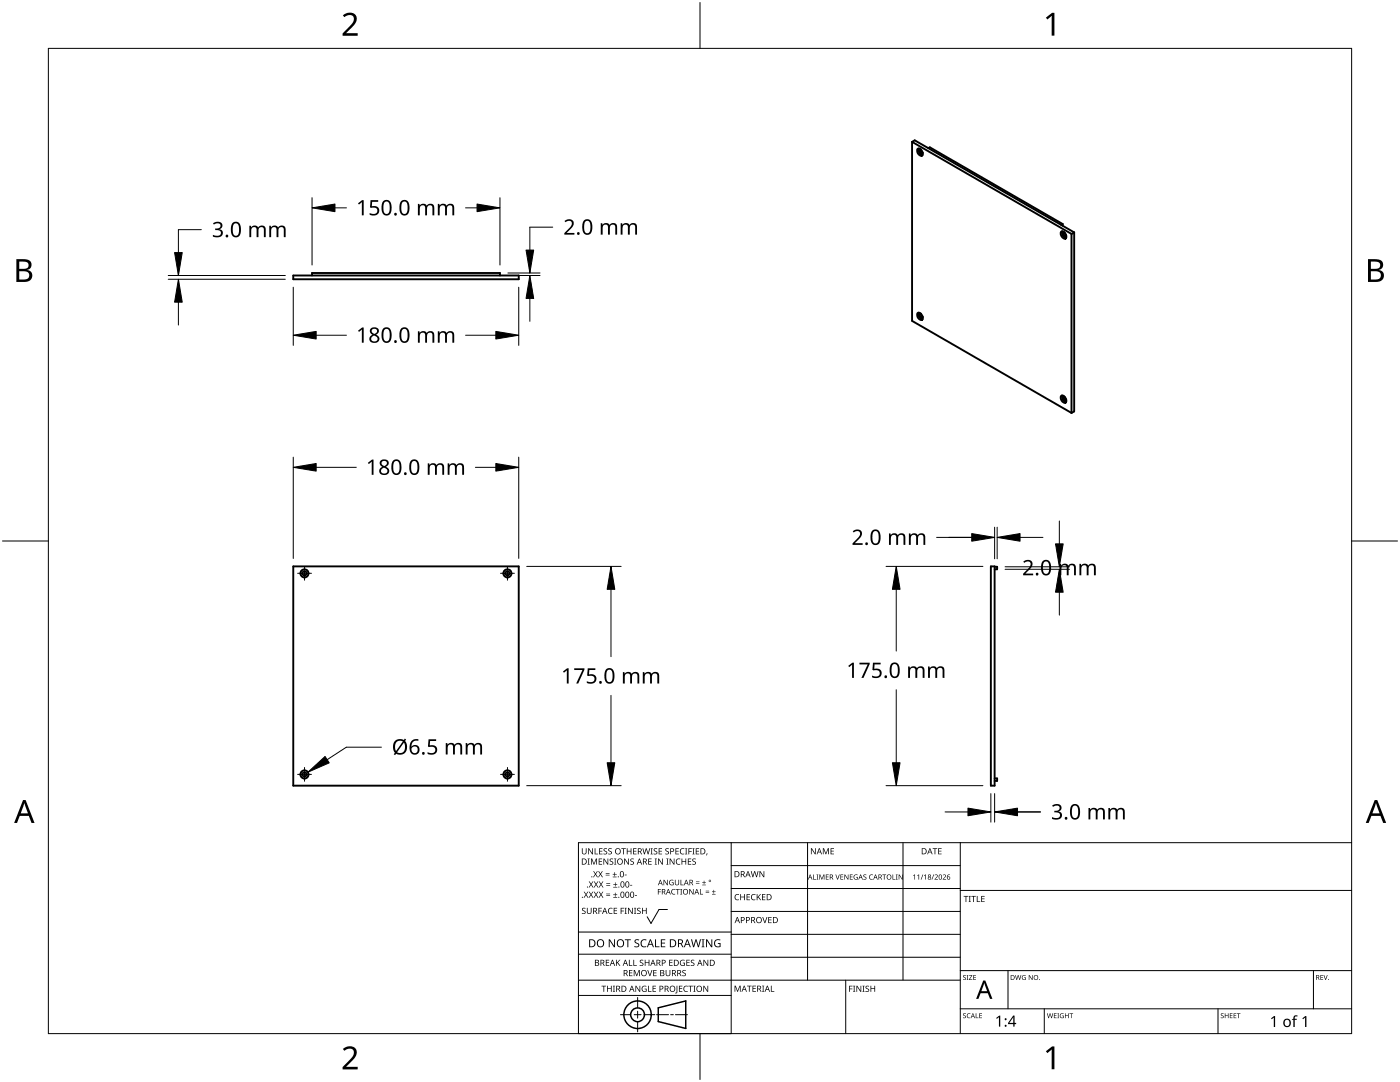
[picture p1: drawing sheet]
<svg xmlns="http://www.w3.org/2000/svg" width="279mm" height="216mm" viewBox="0 0 279 216" stroke-linecap="round" stroke-linejoin="round" font-family="sans-serif">
<g fill="none" stroke="#000" stroke-width=".38">
<path d="M182 28.3l.6-.3 31.8 18.4M182 28.3v35.7l31.8 18.4M182 28.3l31.8 18.4M183.2 29.7a.93 .93 0 0 1 .8 1.4 .93 .93 0 0 1-.8-1.4zM183.3 29.6a1.04 1.04 0 0 0 .8 1.3M183.8 29.8h-.1a.42 .42 0 0 0-.1 .5 .42 .42 0 0 0 .5 .2M183.8 29.9l.3 .5M185.3 29.6l.3-.2 26.5 15.3M58.5 55h45v.7h-45zM62.3 55v-.5h37.5v.5M211.8 46.2a.95 .95 0 0 1 .8 1.4 .98 .98 0 0 1-.8-1.4zM212 46.1l-.1 .3a1.12 1.12 0 0 0 .9 1.1"/>
<path d="M212.1 44.7l-.3 .2M212.1 44.7v.3M212.4 46.4a.4 .4 0 0 0-.1 .5 .4 .4 0 0 0 .5 .1M212.5 46.4l.3 .5M213.8 46.7v35.7M214.4 46.4l-.6 .3M214.4 46.4v35.7l-.6 .3M183.2 62.4a.93 .93 0 0 1 .8 1.4 .93 .93 0 0 1-.8-1.4zM183.3 62.4a1.04 1.04 0 0 0 .8 1.3M183.8 62.6h-.1a.42 .42 0 0 0-.1 .5 .42 .42 0 0 0 .5 .2v-.1M183.8 62.7l.3 .5M211.8 79a.93 .93 0 0 1 .8 1.3 .93 .93 0 0 1-.8-1.3z"/>
<path d="M212 78.9l-.1 .2a1.12 1.12 0 0 0 .9 1.2M212.4 79.1a.4 .4 0 0 0-.1 .5 .4 .4 0 0 0 .5 .2M212.5 79.2l.3 .5M58.5 113h45v43.8h-45zM197.7 113h.8v43.8h-.8zM198.5 113.1h.5v.5h-.5M198.5 155.3h.5v.5h-.5"/>
<circle cx="60.7" cy="114.4" r=".8"/>
<circle cx="60.8" cy="114.4" r=".43"/>
<circle cx="101.3" cy="114.4" r=".81"/>
<circle cx="101.3" cy="114.4" r=".43"/>
<circle cx="60.7" cy="154.5" r=".8"/>
<circle cx="60.8" cy="154.5" r=".43"/>
<circle cx="101.3" cy="154.5" r=".81"/>
<circle cx="101.3" cy="154.5" r=".43"/>
</g>
<path d="M9.7 9.7h260v196.5h-260z" fill="none" stroke="#000" stroke-width=".2"/>
<path d="M139.7 .5v9.2M.5 108h9.2M269.7 108h9.2M139.7 206.2v9.2" fill="none" stroke="#000" stroke-width=".2"/>
<g fill="#000">
<path d="M68.4 3.1a1.64 1.64 0 0 1 2.8 .4 2.52 2.52 0 0 1-1.2 2.2l-.9 .9h2.3v.5h-3v-.4l1.2-1.2a1.95 1.95 0 0 0 .9-2.2 1.23 1.23 0 0 0-1.8 .1zM208.7 3.5l1.3-.9h.4v4.5h-.5v-4l-.9 .8zM68.4 209.3a1.64 1.64 0 0 1 2.8 .4 2.52 2.52 0 0 1-1.2 2.2l-.9 1h2.3v.5h-3v-.5l1.2-1.2a1.95 1.95 0 0 0 .9-2.1 1.23 1.23 0 0 0-1.8 .1zM208.7 209.8l1.3-1h.4v4.6h-.5v-4l-.9 .7z"/>
<path d="M3.3 51.7h1.3a1.28 1.28 0 0 1 1.7 1.3 1.04 1.04 0 0 1-.9 .9 1.23 1.23 0 0 1 1 1.5 1.23 1.23 0 0 1-1.5 .9h-1.6zM3.8 54.1v1.7h1a.86 .86 0 0 0 1-.9 .86 .86 0 0 0-1.1-.8zM3.8 52.2v1.4h.9a.78 .78 0 0 0 1-.7 .78 .78 0 0 0-1.1-.7z"/>
<path d="M273 51.7h1.3a1.28 1.28 0 0 1 1.7 1.3 1.04 1.04 0 0 1-.8 .9 1.23 1.23 0 0 1 1 1.5 1.23 1.23 0 0 1-1.6 .9h-1.6zM273.6 54.1v1.7h.9a.86 .86 0 0 0 1.1-.9 .86 .86 0 0 0-1.1-.8zM273.6 52.2v1.4h.8a.78 .78 0 0 0 1-.7 .78 .78 0 0 0-1.1-.7z"/>
<path d="M4.6 159.6h.5l1.8 4.6h-.6l-.6-1.4h-1.8l-.5 1.4h-.6zM4.8 160.2l-.7 2.1h1.5z"/>
<path d="M274.3 159.6h.6l1.7 4.6h-.6l-.5-1.4h-1.8l-.6 1.4h-.5zM274.6 160.2l-.7 2.1h1.4z"/>
</g>
<g fill="none" stroke="#000" stroke-width=".2">
<path d="M145.9 168.1v38.1h-30.5v-38.1h154.3M145.9 172.7h45.7M145.9 177.3h45.7M161.2 168.1v27.5M180.2 168.1v27.5M191.6 168.1v38.1M191.6 177.7h78.1M115.4 198.6h30.5M115.4 195.6h76.2M115.4 190.4h30.5M115.4 186h30.5M127.3 199v2.1"/>
<path d="M133.2 181.5h-1.7l-1.6 2.8-.7-1.4M145.9 181.9h45.7M145.9 186.4h45.7M145.9 191h45.7M168.8 195.6v10.6M191.6 193.7h78.1M201.2 193.7v7.6M262.1 193.7v7.6M123.8 202.5h2.1M126.6 202.5h1.3M127.3 201.8v1.4M127.3 203.8v2.1"/>
<path d="M128.6 202.5h2.1M131 202.5h2.4M133.8 202.5h.6M134.8 202.5h2.4M191.6 201.3h78.1M208.4 201.3v4.9M243.1 201.3v4.9"/>
</g>
<g fill="#000">
<path d="M116.1 169.3h.2v.8a.32 .32 0 0 0 .3 .3 .32 .32 0 0 0 .3-.3v-.8h.2v.8a.47 .47 0 0 1-.5 .4 .47 .47 0 0 1-.5-.5zM116.5 177.9h.2l.3 .5 .3-.5h.1l-.4 .6 .4 .6h-.1l-.3-.5-.4 .5h-.1l.4-.6zM117.3 171.3h.4l-.1 .1v1l.1 .1h-.4l.1-.1v-1zM117.4 169.3h.2l.6 1v-1h.1v1.2h-.1l-.7-1v1h-.1zM117.5 177.9h.2l.3 .5 .3-.5h.1l-.4 .6 .4 .6h-.1l-.4-.5-.3 .5h-.1l.4-.6zM117.5 175.9h.2l.3 .5 .3-.5h.1l-.4 .6 .5 .6h-.2l-.3-.5-.4 .5h-.1l.4-.6zM117.9 171.3h.3l.3 1 .4-1h.3v1.2h-.2v-1l-.4 1h-.1l-.4-1v1h-.2zM118.7 169.3h.1v1h.6v.2h-.7zM118.4 173.8h.1l.3 .5 .3-.5h.2l-.4 .6 .4 .7h-.1l-.4-.6-.3 .6h-.1l.4-.7zM118.5 177.9h.2l.2 .5 .3-.5h.2l-.4 .6 .4 .6h-.1l-.4-.5-.3 .5h-.1l.4-.6zM118.5 175.9h.2l.3 .5 .3-.5h.1l-.4 .6 .4 .6h-.1l-.3-.5-.4 .5h-.1l.4-.6zM119.5 171.3h.7v.1h-.6v.4h.5v.2h-.5v.4h.6v.1h-.7z"/>
<path d="M119.6 169.3h.6v.1h-.5v.4h.5v.1h-.5v.4h.5v.2h-.6zM119.4 173.8h.1l.3 .5 .3-.5h.2l-.4 .6 .4 .7h-.1l-.4-.6-.3 .6h-.2l.5-.7zM119.5 177.9h.1l.3 .5 .3-.5h.2l-.4 .6 .4 .6h-.1l-.4-.5-.3 .5h-.1l.4-.6zM119.5 175.9h.2l.3 .5 .3-.5h.1l-.4 .6 .4 .6h-.1l-.4-.5-.3 .5h-.1l.4-.6zM120.9 174.6h.8v.1h-.8zM120.9 174.2h.8v.1h-.8zM121 178.7h.8v.1h-.8zM121 178.3h.8v.1h-.8zM121 176.6h.8v.1h-.8zM121 176.3h.8v.1h-.8zM120.5 169.4l.4-.1h.3l-.1 .1a.25 .25 0 0 0-.4-.1 .25 .25 0 0 0 0 .4l.4 .3 .1 .2-.3 .3-.5-.1v-.1h.2a.27 .27 0 0 0 .4-.1 .27 .27 0 0 0-.3-.3l-.2-.2zM120.4 171.3h.2l.7 1-.1-1h.2v1.2h-.2l-.6-1v1h-.2z"/>
<path d="M121.4 169.4l.5-.1h.2v.1a.25 .25 0 0 0-.4-.1 .25 .25 0 0 0 0 .4l.4 .3v.2l-.2 .3-.5-.1v-.1h.1a.27 .27 0 0 0 .5-.1 .27 .27 0 0 0-.4-.3l-.2-.2zM122.3 174.9h.8v.2h-.8zM122.4 179h.8v.1h-.8zM122.4 177h.8v.1h-.8zM121.7 171.4l.4-.1 .3 .1-.1 .1a.25 .25 0 0 0-.4-.1 .25 .25 0 0 0 0 .4 .42 .42 0 0 1 .5 .5 .42 .42 0 0 1-.7 .2l-.1-.2 .2 .1a.27 .27 0 0 0 .5-.2 .27 .27 0 0 0-.4-.3l-.2-.2zM122.6 174h.1v.4h.4v.1h-.4v.4h-.1v-.4h-.3v-.1h.3zM122.7 178.1h.1v.4h.4v.1h-.4v.3h-.1v-.3h-.3v-.1h.3zM122.7 176.1h.2v.3h.3v.2h-.3v.3h-.2v-.3h-.3v-.2h.3zM122.6 171.3h.4l-.1 .1v1l.1 .1h-.4l.1-.1v-1zM124 169.3h.9v.1h-.4v1.1h-.1v-1.1h-.4zM124.7 174.5h.4v.2h-.4zM124.6 171.3h.1l.7 1v-1h.1v1.2h-.2l-.6-1v1h-.1z"/>
<path d="M125.7 176.6h.5v.1h-.5zM125.1 169.3h.1v.5h.7v-.5h.1v1.2h-.1v-.6h-.7v.6h-.1zM125.8 171.4l.5-.1 .2 .1v.1a.25 .25 0 0 0-.4-.1 .25 .25 0 0 0 0 .4 .42 .42 0 0 1 .4 .5 .42 .42 0 0 1-.7 .2v-.2l.1 .1a.27 .27 0 0 0 .5-.2 .27 .27 0 0 0-.4-.3l-.2-.2zM126.7 178.6h.4v.2h-.4zM126.4 169.3h.6v.1h-.5v.4h.5v.1h-.5v.4h.5v.2h-.6zM128.2 169.3h.2l.2 1 .3-1h.2l.2 1 .3-1h.1l-.3 1.2h-.1l-.3-1.1-.3 1.1h-.2zM129.4 171.3h.7v.1h-.6v.4h.5v.2h-.5v.4h.6v.1h-.7zM129.8 169.3h.5l-.2 .1v1l.2 .1h-.5l.2-.1v-1zM130.7 171.3h.4l-.1 .1v1l.1 .1h-.4l.1-.1v-1zM130.5 169.4l.4-.1h.3l-.1 .1a.25 .25 0 0 0-.4-.1 .25 .25 0 0 0 0 .4l.4 .3 .1 .2-.2 .3-.6-.1v-.1h.2a.27 .27 0 0 0 .4-.1 .27 .27 0 0 0-.3-.3l-.2-.2zM131.3 177.4h.6v.1h-.5v.4h.5v.1h-.5v.5h-.1zM131.4 169.3h.7v.1h-.5v.4h.5v.1h-.5v.4h.5v.2h-.7z"/>
<path d="M131.3 171.3h.2l.7 1v-1h.1v1.2h-.2l-.6-1v1h-.2zM132.4 175.6h.2l.6 .9v-.9h.1v1h-.2l-.6-.9v.9h-.1zM133 171.3h.4l-.1 .1v1l.1 .1h-.4l.1-.1v-1zM132.8 169.4l.4-.1h.3l-.1 .1a.25 .25 0 0 0-.3-.1 .25 .25 0 0 0 0 .4l.4 .3v.2l-.2 .3-.5-.1v-.1h.1a.27 .27 0 0 0 .5-.1 .27 .27 0 0 0-.4-.3l-.2-.2zM133.7 175.7l.5-.2 .2 .1v.1a.45 .45 0 0 0-.7 .4 .45 .45 0 0 0 .6 .4v-.3h-.2v-.1h.3v.5a.6 .6 0 0 1-.8-.1 .6 .6 0 0 1 .1-.8zM134.1 177.5l.4-.1h.3l-.1 .2a.44 .44 0 0 0-.6 .4 .44 .44 0 0 0 .6 .3 .52 .52 0 0 1-.7 0 .52 .52 0 0 1 .1-.8zM133.6 171.3h.2l.7 1v-1h.1v1.2h-.2l-.6-1v1h-.2zM134.9 177.4h.8v.1h-.4v1h-.1v-1h-.3zM135 171.5l.5-.2 .3 .1-.1 .1a.49 .49 0 0 0-.7 .4 .49 .49 0 0 0 .7 .5 .52 .52 0 0 1-.6 0 .52 .52 0 0 1-.2-.6zM134.8 169.3h.7v.1h-.6v.4h.5v.1h-.5v.4h.6v.2h-.7zM134.7 175.6h.1v.7a.28 .28 0 0 0 .3 .2 .28 .28 0 0 0 .3-.2v-.7h.1v.7a.42 .42 0 0 1-.4 .4 .42 .42 0 0 1-.4-.4zM135.8 175.6h.2v.9h.4v.1h-.6z"/>
<path d="M135.8 177.4h.3l-.1 .1v.9l.1 .1h-.3l.1-.1v-.9zM135.8 169.4l.4-.1h.4l-.1 .1h-.2a.49 .49 0 0 0-.4 .6 .49 .49 0 0 0 .7 .3 .52 .52 0 0 1-.7 .1 .52 .52 0 0 1-.2-.6zM136 171.3h.2v.5h.6v-.5h.1v1.2h-.1v-.5h-.6v.5h-.2zM136.7 169.3h.5l-.2 .1v1l.2 .1h-.5l.2-.1v-1zM137.4 169.3h.7v.1h-.6v.4h.5v.2h-.5v.5h-.1zM137.3 171.3h.7v.1h-.6v.4h.5v.2h-.5v.4h.6v.1h-.7zM137.6 177.4h.1l.6 .9v-.9h.1v1.1h-.1l-.6-.9v.9h-.1zM138.2 169.3h.4l-.1 .1v1l.1 .1h-.4l.1-.1v-1zM138.9 176.2h.7v.1h-.7zM138.9 175.9h.7v.1h-.7zM138.2 171.4l.4-.1 .3 .1-.1 .1a.25 .25 0 0 0-.4-.1 .25 .25 0 0 0 0 .4 .42 .42 0 0 1 .5 .5 .42 .42 0 0 1-.7 .2l-.1-.2 .2 .1a.27 .27 0 0 0 .5-.2 .27 .27 0 0 0-.4-.3l-.2-.2zM138.9 169.3h.6v.1h-.5v.4h.5v.1h-.5v.4h.5v.2h-.6z"/>
<path d="M139.7 177.4h.1v1h.5v.1h-.6zM140.1 176.5h.8v.1h-.8zM140.5 175.7h.1v.3h.3v.2h-.3v.3h-.1v-.3h-.4v-.2h.4zM140.8 178h.7v.2h-.7zM140.8 177.7h.7v.1h-.7zM141 170.3h.2l-.3 .4zM142.1 178.4h.7v.1h-.7zM142.4 177.6h.1v.3h.3v.1h-.3v.3h-.1v-.3h-.3v-.1h.3zM146.8 178.6l.4-.2 .3 .1v.1a.49 .49 0 0 0-.7 .4 .49 .49 0 0 0 .7 .5 .52 .52 0 0 1-.7 0 .52 .52 0 0 1-.2-.6zM147.7 178.4h.2v.5h.6v-.5h.2v1.2h-.2v-.5h-.6v.5h-.2zM149 178.4h.7v.1h-.5v.4h.4v.2h-.4v.4h.5v.1h-.7zM150 178.6l.5-.2 .3 .1-.1 .1a.49 .49 0 0 0-.7 .4 .49 .49 0 0 0 .8 .5 .52 .52 0 0 1-.7 0 .52 .52 0 0 1-.2-.6z"/>
<path d="M149.8 173.8h.2l.3 1.1 .2-1.1h.2l.3 1.1 .2-1.1h.2l-.3 1.2h-.2l-.3-1-.3 1h-.1zM151 178.4h.2v.6l.5-.6h.2l-.5 .5 .5 .7h-.2l-.4-.6-.1 .6h-.2zM151.6 173.8h.1l.7 1v-1h.1v1.2h-.1l-.7-1v1h-.1zM152.1 178.4h.7v.1h-.6v.4h.5v.2h-.5v.4h.6v.1h-.7zM162.3 174.5h.1v.9h.5v.1h-.6zM161.8 169.3h.2l.7 1v-1h.1v1.2h-.2l-.6-1v1h-.2zM162.9 174.5h.4l-.1 .1v.8l.1 .1h-.4l.2-.1v-.8zM163.5 174.5h.2l.3 .8 .3-.8h.2v1h-.1v-.9l-.4 .9-.4-.9v.9h-.1zM164.2 169.3h.2l.4 .9 .4-.9h.2v1.2h-.1v-1.1l-.4 1.1h-.1l-.4-1.1v1.1h-.2zM164.8 174.5h.6v.1h-.5v.3h.5v.1h-.5v.4h.5v.1h-.6zM165.8 169.3h.6v.1h-.5v.4h.5v.1h-.5v.4h.5v.2h-.6zM166.7 174.5h.2l.3 .9 .2-.9h.2l-.4 1h-.1z"/>
<path d="M167.7 174.5h.6v.1h-.5v.3h.5v.1h-.5v.4h.5v.1h-.6zM168.5 174.5h.2l.5 .8v-.8h.1v1h-.1l-.6-.8v.8h-.1zM169.6 174.5h.6v.1h-.5v.3h.4v.1h-.4v.4h.5v.1h-.6zM170.5 174.6l.5-.1h.2l-.1 .2a.42 .42 0 0 0-.6 .3 .42 .42 0 0 0 .6 .4v-.3h-.3v-.1h.4v.5a.56 .56 0 0 1-.7-.1 .56 .56 0 0 1 0-.8zM172.3 174.6l.4-.1h.2v.1a.24 .24 0 0 0-.4 0 .24 .24 0 0 0-.1 .3 .24 .24 0 0 0 .3 .1 .32 .32 0 0 1 .1 .5 .32 .32 0 0 1-.5-.1h.1a.26 .26 0 0 0 .3 0 .26 .26 0 0 0 .1-.3 .26 .26 0 0 0-.4-.1zM173.6 174.6l.3-.1h.3v.2a.41 .41 0 0 0-.6 .3 .41 .41 0 0 0 .6 .4 .48 .48 0 0 1-.7-.1 .48 .48 0 0 1 .1-.7zM176.1 174.5h.7v.1h-.3v.9h-.1v-.9h-.3zM178.1 174.5h.1v.9h.5v.1h-.6zM178.8 174.5h.4l-.2 .1v.8l.2 .1h-.4l.1-.1v-.8zM179.4 174.5h.1l.5 .8v-.8h.2v1h-.2l-.5-.8v.8h-.1zM182.2 174.7l.4-.2v1h-.1v-.9l-.2 .2zM183 174.7l.4-.2v1h-.1v-.9l-.2 .2z"/>
<path d="M184.1 174.5h.2l-.4 1h-.1zM184.4 174.7l.4-.2v1h-.1v-.9l-.2 .2zM186.3 174.5h.1l-.4 1h-.1zM186.1 169.3h.9v.1h-.3v1.1h-.2v-1.1h-.4zM186.5 174.6a.37 .37 0 0 1 .6 0 .37 .37 0 0 1-.2 .6l-.2 .2h.5v.1h-.7l.3-.4a.27 .27 0 0 0 .2-.3 .27 .27 0 0 0-.3-.2zM187.2 169.3h.7v.1h-.5v.4h.5v.1h-.5v.4h.5v.2h-.7zM188.2 174.6a.37 .37 0 0 1 .5 0 .37 .37 0 0 1-.2 .6l-.2 .2h.5v.1h-.7l.3-.4a.27 .27 0 0 0 .3-.3 .27 .27 0 0 0-.4-.2zM192.3 178.8h.9v.1h-.3v1.1h-.2v-1.1h-.4zM193.3 178.8h.5l-.2 .1v1l.2 .1h-.5l.2-.1v-1zM193.8 178.8h1v.1h-.4v1.1h-.2v-1.1h-.4zM194.9 178.8h.2v1.1h.5v.1h-.7zM195.8 178.8h.7v.1h-.5v.4h.5v.1h-.5v.5h.5v.1h-.7z"/>
<path d="M116.2 181.3l.4-.2 .3 .1-.1 .1a.25 .25 0 0 0-.4-.1 .25 .25 0 0 0 0 .4l.4 .2 .1 .3-.3 .3-.5-.1v-.1h.2a.27 .27 0 0 0 .4-.1 .27 .27 0 0 0-.3-.3l-.2-.2zM117.1 181.1h.2v.8a.32 .32 0 0 0 .3 .3 .32 .32 0 0 0 .3-.3v-.8h.2v.8a.47 .47 0 0 1-.5 .5 .47 .47 0 0 1-.5-.5zM119.4 181.1h.7v.2h-.5v.4h.5v.1h-.5v.6h-.2zM120 196.7h1v.1h-.4v1.1h-.2v-1.1h-.4zM120.9 191.5h.7v.1h-.5v.4h.4v.2h-.4v.4h.5v.1h-.7zM121.5 181.3l.4-.2 .4 .1-.1 .1a.49 .49 0 0 0-.7 .5 .49 .49 0 0 0 .7 .4 .52 .52 0 0 1-.6 .1 .52 .52 0 0 1-.3-.6zM121.1 196.7h.2v.5h.6v-.5h.2v1.2h-.2v-.6h-.6v.6h-.2zM121.5 187.4h.2l.9 1.3v-1.3h.1v1.6h-.2l-.8-1.3v1.3h-.2zM122.3 196.7h.4l-.1 .1v1l.1 .1h-.4l.2-.1v-1zM122.5 181.1h.7v.2h-.6v.4h.5v.1h-.5v.4h.6v.2h-.7zM122.9 191.5h.2v.6l.5-.6h.2l-.5 .5 .5 .7h-.2l-.4-.6-.1 .6h-.2zM123.9 181.1h.6v.2h-.5v.4h.5v.1h-.5v.6h-.1z"/>
<path d="M124.7 181.1h.4l-.2 .2v.9l.2 .2h-.4l.1-.2v-.9zM124.7 187.4h1.2v.2h-.5v1.4h-.2v-1.4h-.5zM125.5 191.5h.2v1.1h.5v.1h-.7zM125.5 193.6h.7v.1h-.5v.4h.5v.1h-.5v.4h.5v.2h-.7zM125.3 181.1h.2l.7 1.1-.1-1.1h.2v1.3h-.2l-.6-1v1h-.2zM126.4 191.5h.2v1.1h.5v.1h-.7zM126.5 181.1h.5l-.2 .2v.9l.2 .2h-.5l.2-.2v-.9zM126.5 193.6h.2l.4 1 .4-1h.2v1.2h-.2v-1.1l-.4 1.1h-.1l-.4-1.1v1.1h-.1zM126.7 187.6l.3-.2 .6 .1-.2 .1a.33 .33 0 0 0-.6 .2 .33 .33 0 0 0 .4 .4 .47 .47 0 0 1 .4 .6 .47 .47 0 0 1-.7 .2h-.3v-.2h.2a.35 .35 0 0 0 .6-.2 .35 .35 0 0 0-.5-.4l-.3-.2zM126.8 196.7h.2l.6 1v-1h.2v1.2h-.2l-.7-1 .1 1h-.2zM127.2 181.3l.4-.2 .3 .1-.1 .1a.25 .25 0 0 0-.4-.1 .25 .25 0 0 0 0 .4l.4 .2 .1 .3-.3 .3-.5-.1v-.1h.2a.27 .27 0 0 0 .4-.1 .27 .27 0 0 0-.3-.3l-.2-.2zM127.7 191.6l.5-.1 .2 .1v.1a.25 .25 0 0 0-.4-.1 .25 .25 0 0 0 0 .4l.4 .2v.3l-.2 .2h-.5v-.2l.1 .1a.27 .27 0 0 0 .5-.2 .27 .27 0 0 0-.4-.3l-.2-.2z"/>
<path d="M128 187.6l.6-.2 .4 .1v.2a.64 .64 0 0 0-1 .5 .64 .64 0 0 0 1 .6v.2a.83 .83 0 0 1-1.1-.3 .83 .83 0 0 1 .1-1.1zM128.2 196.8l.6-.1 .2 .1v.1a.5 .5 0 0 0-.8 .4 .5 .5 0 0 0 .7 .5v-.4h-.3v-.1h.4v.6a.66 .66 0 0 1-.8-.2 .66 .66 0 0 1 0-.9zM128.1 181.1h.2v.6h.6v-.6h.2v1.3h-.2v-.6h-.6v.6h-.2zM129.2 193.6h.1l.4 1 .3-1h.2l-.4 1.2h-.2zM129.3 196.7h.2v1.1h.5v.1h-.7zM128.7 191.5h.1v.5h.6v-.5h.2v1.2h-.2v-.5h-.6v.5h-.1zM130.7 187.4h.2v1.4h.7v.2h-.9zM130.2 196.7h.7v.1h-.5v.4h.5v.1h-.5v.5h.5v.1h-.7zM130.4 193.6h.6v.1h-.5v.4h.5v.1h-.5v.4h.5v.2h-.6zM131.9 187.4h.9v.2h-.7v.5h.6v.2h-.6v.5h.7v.2h-.9zM132.8 193.6h.2v.7a.32 .32 0 0 0 .3 .4 .32 .32 0 0 0 .3-.4v-.7h.2v.7a.47 .47 0 0 1-.5 .5 .47 .47 0 0 1-.5-.5zM133.5 191.5h.7v.1h-.5v.4h.5v.2h-.5v.4h.5v.1h-.7z"/>
<path d="M135 196.7h.2v1.3l-.1 .2h-.3l-.1-.1 .3-.2zM135.5 196.7h.7v.1h-.5v.4h.4v.1h-.4v.5h.5v.1h-.7zM135.8 191.7l.5-.2 .4 .1-.1 .1a.5 .5 0 0 0-.8 .4 .5 .5 0 0 0 .7 .5v-.4h-.2v-.1h.4v.6a.66 .66 0 0 1-.9-.1 .66 .66 0 0 1 0-.9zM136.2 193.7l.4-.2 .3 .1-.1 .1a.25 .25 0 0 0-.4-.1 .25 .25 0 0 0 0 .4 .42 .42 0 0 1 .5 .6 .42 .42 0 0 1-.7 .2l-.1-.2h.2a.27 .27 0 0 0 .5-.1 .27 .27 0 0 0-.4-.3l-.2-.2zM136.5 196.8l.5-.1 .3 .1-.1 .1a.49 .49 0 0 0-.7 .4 .49 .49 0 0 0 .8 .4 .52 .52 0 0 1-.7 .1 .52 .52 0 0 1-.2-.6zM137 191.5h.7v.1h-.6v.4h.5v.2h-.5v.4h.6v.1h-.7zM137.4 196.7h.9v.1h-.4v1.1h-.1v-1.1h-.4zM137.9 191.6l.4-.1 .3 .1-.1 .1a.25 .25 0 0 0-.4-.1 .25 .25 0 0 0 0 .4l.4 .2 .1 .3-.2 .2h-.6v-.2l.2 .1a.27 .27 0 0 0 .5-.2 .27 .27 0 0 0-.4-.3l-.2-.2zM138.4 196.7h.4l-.1 .1v1l.1 .1h-.4l.1-.1v-1zM137.9 187.4h.2l.3 1.4 .4-1.4h.2l.4 1.4 .3-1.4h.2l-.4 1.6h-.2l-.4-1.3-.4 1.3h-.2zM140 187.4h.6l-.2 .2v1.3l.2 .1h-.6l.2-.1v-1.3zM140.4 196.7h.1l.7 1v-1h.1v1.2h-.1l-.7-1v1h-.1z"/>
<path d="M140.4 191.5h.2l.6 1v-1h.1v1.2h-.1l-.7-1v1h-.1zM140.9 187.4h.2l.9 1.3v-1.3h.2v1.6h-.3l-.8-1.3v1.3h-.2zM142.7 187.6l.7-.2 .4 .1-.1 .2a.65 .65 0 0 0-1 .5 .65 .65 0 0 0 .9 .6v-.4h-.3v-.2h.5v.7a.86 .86 0 0 1-1.1-.1 .86 .86 0 0 1 0-1.2zM146.6 196.7h.2l.4 1 .4-1h.2v1.2h-.1v-1.1l-.4 1.1h-.2l-.4-1.1v1.1h-.1zM149.1 196.7h.9v.1h-.4v1.1h-.1v-1.1h-.4zM150.2 196.7h.7v.1h-.6v.4h.5v.1h-.5v.5h.6v.1h-.7zM152.1 183h.2l.3 1 .4-1h.2l-.5 1.2h-.1zM152.1 196.7h.4l-.1 .1v1l.1 .1h-.4l.1-.1v-1zM153.8 196.7h.2v1.1h.5v.1h-.7zM153.3 183h.7v.1h-.5v.4h.5v.1h-.5v.5h.5v.1h-.7zM169.5 196.7h.6v.1h-.5v.5h.5v.1h-.5v.5h-.1zM170.2 196.7h.5l-.2 .1v1l.2 .1h-.5l.2-.1v-1z"/>
<path d="M170.9 196.7h.2l.6 1v-1h.2v1.2h-.2l-.6-1v1h-.2zM172.1 196.7h.5l-.2 .1v1l.2 .1h-.5l.2-.1v-1zM172.8 196.8l.4-.1h.2v.2a.25 .25 0 0 0-.4-.1 .25 .25 0 0 0 0 .4l.4 .2 .1 .3-.3 .2h-.5v-.2l.2 .1a.27 .27 0 0 0 .4-.2 .27 .27 0 0 0-.3-.3l-.3-.2zM173.7 196.7h.2v.5h.6v-.5h.2v1.2h-.2v-.6h-.6v.6h-.2zM192.2 194.7l.4-.1h.2l-.1 .1a.24 .24 0 0 0-.3 0 .24 .24 0 0 0-.1 .3 .24 .24 0 0 0 .4 .1l.1 .1-.1 .3h-.4l-.1-.1a.24 .24 0 0 0 .3 .1 .24 .24 0 0 0 .1-.3l-.4-.3zM192.9 194.6h.4l-.1 .1v.7l.1 .1h-.4l.1-.1v-.7zM193.4 194.6h.6l-.5 .8h.6v.1h-.7l.5-.8h-.5zM194.2 194.6h.6v.1h-.4v.3h.4v.1h-.4v.3h.4v.1h-.6zM202.6 194.6h.1l.2 .8 .2-.8h.2l.2 .8 .2-.8h.1l-.2 .9h-.2l-.2-.8-.2 .8h-.2zM204.1 194.7l.3-.1h.3l-.1 .1a.4 .4 0 0 0-.6 .4 .4 .4 0 0 0 .6 .3v-.3l-.2-.1h.3v.5a.53 .53 0 0 1-.7-.1 .53 .53 0 0 1 .1-.7zM205.3 194.6h.2l.5 .8v-.8h.1v.9h-.2l-.5-.8v.8h-.1zM263.5 194.6h.6v.1h-.5v.3h.4v.1h-.4v.3h.5v.1h-.6z"/>
<path d="M264.1 194.6h.2l.2 .8 .3-.8h.2l-.4 .9h-.1zM192.2 202.3l.4-.1h.2l-.1 .1a.24 .24 0 0 0-.3 0 .24 .24 0 0 0-.1 .3 .24 .24 0 0 0 .4 .1l.1 .2-.1 .2-.4 .1-.1-.2a.24 .24 0 0 0 .3 .1 .24 .24 0 0 0 .1-.3l-.4-.2zM193.1 202.3l.6-.1-.3 .1a.4 .4 0 0 0-.3 .5 .4 .4 0 0 0 .5 .2 .46 .46 0 0 1-.6 0 .46 .46 0 0 1 .1-.7zM194.7 202.2h.1v.8h.5v.2h-.6zM195.4 202.2h.6v.1h-.4v.3h.4v.1h-.4v.4h.4v.1h-.6zM198.8 203.1l.6-.4h.2v2.1h-.2v-1.9l-.5 .4zM209 202.2h.1l.2 .8 .2-.8h.1l.3 .8 .2-.8h.1l-.3 1h-.1l-.2-.9-.3 .9h-.1zM210.3 202.2h.6v.1h-.4v.3h.3v.1h-.3v.4h.4v.1h-.6zM211 202.2h.4l-.2 .1v.8l.2 .1h-.4l.1-.1v-.8zM211.6 202.3l.7-.1-.1 .1a.4 .4 0 0 0-.6 .4 .4 .4 0 0 0 .6 .3v-.2l-.2-.2h.3v.5a.53 .53 0 0 1-.7-.1 .53 .53 0 0 1 0-.7zM212.5 202.2h.2v.4h.5v-.4h.1v1h-.1v-.5h-.5v.5h-.2zM213.4 202.2h.8v.1h-.3v.9h-.2v-.9h-.3z"/>
<path d="M243.7 202.3l.3-.1h.2v.1a.24 .24 0 0 0-.3 0 .24 .24 0 0 0-.1 .3 .24 .24 0 0 0 .3 .1l.1 .2-.1 .2-.4 .1-.1-.2a.24 .24 0 0 0 .4 .1 .24 .24 0 0 0 0-.3l-.3-.2zM244.4 202.2h.2v.4h.5v-.4h.1v1h-.1v-.5h-.5v.5h-.2zM245.4 202.2h.6v.1h-.4v.3h.4v.1h-.4v.4h.4v.1h-.6zM246.2 202.2h.5v.1h-.4v.3h.4v.1h-.4v.4h.4v.1h-.5zM246.8 202.2h.8v.1h-.3v.9h-.2v-.9h-.3zM253.7 203.2l.6-.5h.2v2.2h-.3v-1.9l-.4 .4zM258.2 202.7l.3-.1h.5l-.1 .3-.4-.1-.1 .2v.3h.4v.2h-.4v1.4h-.3v-1.4h-.3l.3-.2zM259.9 203.2l.6-.5h.2v2.2h-.2v-1.9l-.5 .4z"/>
<path d="M116.1 171.3h.4a.61 .61 0 0 1 .6 .6 .61 .61 0 0 1-.6 .6h-.4zM116.3 171.4v1h.1a.48 .48 0 0 0 .5-.5 .48 .48 0 0 0-.4-.5z"/>
<path d="M122.7 169.9a.61 .61 0 0 1 1.2 0 .61 .61 0 0 1-1.2 0zM123 169.5a.47 .47 0 0 0-.1 .7 .47 .47 0 0 0 .8 0v-.1a.45 .45 0 0 0-.1-.6 .45 .45 0 0 0-.6 0z"/>
<path d="M123.1 171.9a.61 .61 0 0 1 1.2 0 .61 .61 0 0 1-1.2 0zM123.5 171.5l-.2 .4a.45 .45 0 0 0 .7 .4 .45 .45 0 0 0 0-.8l-.2-.1z"/>
<path d="M123.9 173.9a.51 .51 0 0 1 .6 .1 .51 .51 0 0 1 0 .7 .44 .44 0 0 1-.6 .3 .44 .44 0 0 1-.2-.6zM123.9 174v.1a.48 .48 0 0 0 .3 .8 .53 .53 0 0 0 .2-.5 .53 .53 0 0 0-.4-.4z"/>
<path d="M124 178a.44 .44 0 0 1 .5 0 .44 .44 0 0 1 .1 .5 .46 .46 0 0 1-.4 .7 .46 .46 0 0 1-.4-.7zM124.1 178.1l-.1 .2a.45 .45 0 0 0 .3 .7 .53 .53 0 0 0 .2-.5 .53 .53 0 0 0-.4-.4z"/>
<path d="M124 176a.44 .44 0 0 1 .5 0 .44 .44 0 0 1 .1 .5 .46 .46 0 0 1-.4 .6 .46 .46 0 0 1-.4-.7zM124.1 176.1l-.1 .4a.31 .31 0 0 0 .2 .5 .31 .31 0 0 0 .3-.5l-.1-.4z"/>
<path d="M124.9 178a.5 .5 0 0 1 .7 .1 .5 .5 0 0 1 0 .6 .44 .44 0 0 1-.6 .4 .44 .44 0 0 1-.2-.6zM125 178.1a.48 .48 0 0 0-.1 .6 .48 .48 0 0 0 .4 .3l.1-.8-.2-.2z"/>
<path d="M124.9 176a.44 .44 0 0 1 .6 0 .44 .44 0 0 1 .1 .5 .46 .46 0 0 1-.5 .6 .46 .46 0 0 1-.3-.7zM125 176.1l-.1 .4a.31 .31 0 0 0 .3 .5 .31 .31 0 0 0 .2-.5v-.4z"/>
<path d="M125.9 178a.5 .5 0 0 1 .6 .1 .5 .5 0 0 1 0 .6 .44 .44 0 0 1-.5 .4 .44 .44 0 0 1-.2-.6zM126 178.1l-.1 .1a.48 .48 0 0 0 .4 .8 .53 .53 0 0 0 .2-.5 .53 .53 0 0 0-.5-.4z"/>
<path d="M127.3 169.3h.3a.35 .35 0 0 1 .5 .2 .35 .35 0 0 1-.3 .4l.4 .6h-.2l-.3-.5h-.3v.5h-.1zM127.4 169.4v.4h.2a.23 .23 0 0 0 .3-.2 .23 .23 0 0 0-.3-.2z"/>
<path d="M127.5 171.3h.2l.4 1.2h-.1l-.2-.4h-.4l-.2 .4h-.1zM127.6 171.5l-.2 .5h.4z"/>
<path d="M128.3 171.3h.3a.35 .35 0 0 1 .5 .2 .35 .35 0 0 1-.3 .5l.4 .5h-.2l-.3-.5h-.2v.5h-.2zM128.5 171.4v.5h.1a.23 .23 0 0 0 .3-.2 .23 .23 0 0 0-.3-.3z"/>
<path d="M131.7 175.5h.1l.5 1.1h-.2l-.1-.3h-.4l-.2 .3h-.1zM131.8 175.7l-.2 .5h.4z"/>
<path d="M132.1 177.4h.3a.31 .31 0 0 1 .4 .2 .31 .31 0 0 1-.2 .4l.3 .5h-.2l-.3-.5h-.2v.5h-.1zM132.2 177.5v.4h.2a.21 .21 0 0 0 .2-.2 .21 .21 0 0 0-.2-.2z"/>
<path d="M133.3 177.4h.1l.5 1.1h-.2l-.1-.4h-.4l-.2 .4h-.1zM133.4 177.5l-.2 .5h.4z"/>
<path d="M133.8 169.3h.6l.1 .2-.1 .4-.5 .1v.5h-.1zM133.9 169.4v.5a.29 .29 0 0 0 .5-.3 .29 .29 0 0 0-.5-.2z"/>
<path d="M136.9 175.5h.1l.4 1.1h-.1l-.1-.3h-.5l-.1 .3h-.1zM137 175.7l-.2 .5h.3z"/>
<path d="M136.2 177.9a.55 .55 0 0 1 1.1 0 .55 .55 0 0 1-1.1 0zM136.4 177.9a.45 .45 0 0 0 .9 0 .45 .45 0 0 0-.9 0z"/>
<path d="M137.6 175.6h.3a.31 .31 0 0 1 .4 .2 .31 .31 0 0 1-.2 .4l.3 .4h-.2l-.2-.4h-.3v.4h-.1zM137.7 175.7v.4h.2a.21 .21 0 0 0 .3-.2 .21 .21 0 0 0-.3-.2z"/>
<path d="M139 177.4h.1l.4 1.1h-.1l-.1-.4h-.5l-.1 .4h-.1zM139.1 177.5l-.2 .5h.3z"/>
<path d="M139.8 169.3h.4a.54 .54 0 0 1 .6 .6 .56 .56 0 0 1-.7 .6h-.3zM140 169.4v.9h.1a.48 .48 0 0 0 .5-.4 .48 .48 0 0 0-.4-.5z"/>
<path d="M141.4 175.8a.25 .25 0 0 1 .5 0 .25 .25 0 0 1-.5 0zM141.5 175.8a.15 .15 0 0 0 .3 0 .15 .15 0 0 0-.3 0z"/>
<path d="M146.6 173.8h.4a.61 .61 0 0 1 .6 .6 .61 .61 0 0 1-.7 .6h-.3zM146.8 174v.9h.1a.43 .43 0 0 0 .5-.5 .41 .41 0 0 0-.4-.4z"/>
<path d="M147.8 173.8h.4a.35 .35 0 0 1 .4 .3 .35 .35 0 0 1-.2 .4l.3 .5h-.2l-.3-.5h-.2v.5h-.2zM148 174v.4h.2a.23 .23 0 0 0 .3-.2 .23 .23 0 0 0-.3-.2z"/>
<path d="M149.2 173.8h.1l.5 1.2h-.1l-.2-.3h-.5l-.1 .3h-.2zM149.3 174l-.2 .5h.4z"/>
<path d="M153 178.4h.4a.55 .55 0 0 1 .6 .6 .56 .56 0 0 1-.6 .6h-.4zM153.2 178.5v1h.1a.48 .48 0 0 0 .5-.5 .48 .48 0 0 0-.4-.5z"/>
<path d="M161.6 174.5h.1l.4 1h-.1l-.1-.3h-.4l-.1 .3h-.2zM161.7 174.6l-.2 .5h.3z"/>
<path d="M163.4 169.2h.2l.5 1.3h-.2l-.2-.4h-.4l-.2 .4h-.1zM163.5 169.4l-.2 .6h.4z"/>
<path d="M165.6 174.5h.3a.29 .29 0 0 1 .3 .2 .29 .29 0 0 1-.1 .4l.2 .4h-.1l-.3-.4h-.2v.4h-.1zM165.7 174.6v.4h.2a.2 .2 0 0 0 .2-.2 .2 .2 0 0 0-.2-.2z"/>
<path d="M171.7 174.5h.1l.4 1h-.1l-.1-.3h-.5l-.1 .3h-.1zM171.8 174.6l-.2 .5h.3z"/>
<path d="M174.7 174.5h.1l.4 1h-.2l-.1-.3h-.4l-.1 .3h-.1zM174.7 174.6l-.1 .5h.3z"/>
<path d="M175.3 174.5h.3a.29 .29 0 0 1 .4 .2 .29 .29 0 0 1-.2 .4l.2 .4h-.1l-.2-.4h-.3v.4h-.1zM175.4 174.6v.4h.2a.2 .2 0 0 0 .2-.2 .2 .2 0 0 0-.2-.2z"/>
<path d="M176.9 175a.51 .51 0 0 1 1 0 .51 .51 0 0 1-1 0zM177.1 175a.4 .4 0 0 0 .8 0 .4 .4 0 0 0-.8 0z"/>
<path d="M184 169.3h.3a.61 .61 0 0 1 .6 .6 .61 .61 0 0 1-.6 .6h-.3zM184.1 169.4v.9h.2a.43 .43 0 0 0 .5-.4 .41 .41 0 0 0-.5-.5z"/>
<path d="M185.2 174.6a.29 .29 0 0 1 .5-.1 .29 .29 0 0 1-.1 .5 .29 .29 0 0 1 .1 .4 .29 .29 0 0 1-.4 0 .29 .29 0 0 1 .1-.4l-.2-.2zM185.3 175.3a.2 .2 0 0 0 .4 0 .2 .2 0 0 0-.4 0zM185.3 174.8a.2 .2 0 0 0 .4 0 .2 .2 0 0 0-.4 0z"/>
<path d="M185.5 169.2h.1l.5 1.3h-.1l-.2-.4h-.5l-.1 .4h-.2zM185.6 169.4l-.2 .6h.4z"/>
<path d="M187.5 174.6h.4l.1 .5a.38 .38 0 0 1-.4 .4 .38 .38 0 0 1-.3-.6zM187.5 174.6v.2a.38 .38 0 0 0 .3 .6 .41 .41 0 0 0 .1-.5 .41 .41 0 0 0-.4-.3z"/>
<path d="M189.1 174.6l.5-.1-.4 .2-.1 .3a.33 .33 0 0 1 .5 .1 .33 .33 0 0 1-.2 .5 .33 .33 0 0 1-.4-.4zM189.1 175.2a.22 .22 0 0 0 .4 0 .22 .22 0 0 0-.4 0z"/>
<path d="M118.4 181.1h.3a.35 .35 0 0 1 .4 .3 .35 .35 0 0 1-.2 .4l.3 .6h-.1l-.3-.5h-.3v.5h-.1zM118.5 181.3v.4h.2a.23 .23 0 0 0 .3-.2 .23 .23 0 0 0-.3-.2z"/>
<path d="M118.7 191.5h.4a.31 .31 0 0 1 .4 .2 .31 .31 0 0 1-.2 .4 .33 .33 0 0 1 .3 .4 .33 .33 0 0 1-.4 .2h-.5zM118.9 192.2v.4h.2a.23 .23 0 0 0 .3-.2 .23 .23 0 0 0-.3-.2zM118.9 191.6v.4h.2a.21 .21 0 0 0 .3-.2 .21 .21 0 0 0-.3-.2z"/>
<path d="M117.6 187.4h.5a.71 .71 0 0 1 .7 .8 .73 .73 0 0 1-.8 .8h-.4zM117.8 187.6v1.2h.2a.56 .56 0 0 0 .6-.6 .54 .54 0 0 0-.6-.6z"/>
<path d="M119.8 191.5h.4a.35 .35 0 0 1 .4 .3 .35 .35 0 0 1-.2 .4l.3 .5h-.2l-.3-.5h-.2v.5h-.2zM120 191.6v.5h.2a.23 .23 0 0 0 .3-.2 .23 .23 0 0 0-.3-.3z"/>
<path d="M119.3 187.6a.74 .74 0 0 1 .9-.1 .74 .74 0 0 1 .4 .7 .77 .77 0 0 1-1.1 .8 .77 .77 0 0 1-.3-1.3zM119.5 187.7l-.2 .5a.56 .56 0 0 0 .7 .6 .56 .56 0 0 0 .3-.9 .51 .51 0 0 0-.8-.2z"/>
<path d="M120.6 181.1h.2l.4 1.3h-.1l-.2-.4h-.4l-.2 .4h-.1zM120.7 181.3l-.2 .6h.4z"/>
<path d="M122.2 191.5h.1l.5 1.2h-.2l-.1-.3h-.5l-.2 .3h-.1zM122.2 191.7l-.2 .5h.4z"/>
<path d="M123 196.7h.3a.35 .35 0 0 1 .4 .2 .35 .35 0 0 1-.2 .5l.3 .5h-.1l-.3-.5h-.3v.5h-.1zM123.1 196.8v.5h.2a.23 .23 0 0 0 .3-.3 .23 .23 0 0 0-.3-.2z"/>
<path d="M123.3 187.6a.74 .74 0 0 1 .8-.1 .74 .74 0 0 1 .5 .7 .77 .77 0 0 1-1.1 .8 .77 .77 0 0 1-.3-1.3zM123.5 187.7l-.2 .5a.56 .56 0 0 0 .7 .6 .56 .56 0 0 0 .3-.9 .51 .51 0 0 0-.8-.2z"/>
<path d="M124.5 193.6h.3a.35 .35 0 0 1 .4 .2 .35 .35 0 0 1-.2 .4l.3 .6h-.1l-.3-.5h-.3v.5h-.1zM124.6 193.7v.4h.2a.23 .23 0 0 0 .3-.2 .23 .23 0 0 0-.3-.2z"/>
<path d="M124 196.7h.4a.54 .54 0 0 1 .6 .6 .56 .56 0 0 1-.6 .6h-.4zM124.2 196.8v1h.2a.48 .48 0 0 0 .5-.5 .48 .48 0 0 0-.5-.5z"/>
<path d="M124.7 191.5h.2l.4 1.2h-.1l-.2-.3h-.4l-.2 .3h-.1zM124.8 191.7l-.2 .5h.4z"/>
<path d="M126 196.7h.2l.4 1.2h-.1l-.2-.4h-.4l-.2 .4h-.1zM126.1 196.8l-.2 .6h.4z"/>
<path d="M127.9 194.2a.61 .61 0 0 1 1.2 0 .61 .61 0 0 1-1.2 0zM128.2 193.8l-.1 .4a.45 .45 0 0 0 .7 .4 .45 .45 0 0 0 0-.8l-.2-.1z"/>
<path d="M129.7 187.4h.2l.6 1.6h-.2l-.2-.5h-.6l-.2 .5h-.2zM129.8 187.6l-.2 .7h.5z"/>
<path d="M130.2 191.5h.2l.5 1.2h-.2l-.2-.3h-.4l-.2 .3h-.1zM130.3 191.7l-.2 .5h.4z"/>
<path d="M131 191.5h.4a.35 .35 0 0 1 .4 .3 .35 .35 0 0 1-.2 .4l.3 .5h-.2l-.3-.5h-.2v.5h-.2zM131.2 191.6v.5h.2a.23 .23 0 0 0 .2-.2 .23 .23 0 0 0-.3-.3z"/>
<path d="M131.8 193.6h.3a.31 .31 0 0 1 .4 .1 .31 .31 0 0 1-.2 .4 .33 .33 0 0 1 .3 .4 .33 .33 0 0 1-.4 .3h-.4zM131.9 194.2v.4h.3a.23 .23 0 0 0 .2-.2 .23 .23 0 0 0-.3-.2zM131.9 193.7v.4h.2a.21 .21 0 0 0 .3-.2 .21 .21 0 0 0-.3-.2z"/>
<path d="M131.6 196.7h.5l.3 .3-.1 .3-.5 .1v.5h-.2zM131.8 196.8v.5a.29 .29 0 0 0 .4-.2 .29 .29 0 0 0-.4-.3z"/>
<path d="M132.6 196.7h.4a.35 .35 0 0 1 .4 .2 .35 .35 0 0 1-.2 .5l.3 .5h-.2l-.3-.5h-.2v.5h-.2zM132.8 196.8v.5h.2a.23 .23 0 0 0 .3-.3 .23 .23 0 0 0-.3-.2z"/>
<path d="M132.1 191.5h.5l.2 .3-.1 .4-.5 .1v.4h-.1zM132.2 191.6v.5a.29 .29 0 0 0 .5-.2 .29 .29 0 0 0-.5-.3z"/>
<path d="M134.1 193.6h.3a.35 .35 0 0 1 .5 .2 .35 .35 0 0 1-.3 .4l.4 .6h-.2l-.3-.5h-.2v.5h-.2zM134.3 193.7v.4h.1a.23 .23 0 0 0 .3-.2 .23 .23 0 0 0-.3-.2z"/>
<path d="M133.5 197.3a.65 .65 0 0 1 1.3 0 .65 .65 0 0 1-1.3 0zM133.9 196.9a.47 .47 0 0 0-.1 .7 .47 .47 0 0 0 .7 0l.1-.1a.45 .45 0 0 0-.1-.6 .45 .45 0 0 0-.6 0z"/>
<path d="M133.7 187.4h.5a.71 .71 0 0 1 .8 .8 .73 .73 0 0 1-.9 .8h-.4zM133.9 187.6v1.2h.2a.56 .56 0 0 0 .6-.6 .54 .54 0 0 0-.6-.6z"/>
<path d="M135.2 193.6h.3a.35 .35 0 0 1 .4 .2 .35 .35 0 0 1-.2 .4l.3 .6h-.1l-.3-.5h-.3v.5h-.1zM135.3 193.7v.4h.2a.23 .23 0 0 0 .3-.2 .23 .23 0 0 0-.3-.2z"/>
<path d="M134.5 191.5h.4a.54 .54 0 0 1 .6 .6 .56 .56 0 0 1-.7 .6h-.3zM134.6 191.6v1h.2a.48 .48 0 0 0 .5-.5 .48 .48 0 0 0-.5-.5z"/>
<path d="M135.3 187.4h.4a.45 .45 0 0 1 .6 .3 .45 .45 0 0 1-.3 .6l.4 .7h-.2l-.4-.6h-.3v.6h-.2zM135.5 187.6v.6h.2a.3 .3 0 0 0 .4-.3 .3 .3 0 0 0-.4-.3z"/>
<path d="M137.1 187.4h.2l.6 1.6h-.2l-.2-.5h-.6l-.2 .5h-.2zM137.2 187.6l-.3 .7h.5z"/>
<path d="M139.6 191.5h.1l.5 1.2h-.1l-.2-.3h-.5l-.1 .3h-.2zM139.7 191.7l-.2 .5h.4z"/>
<path d="M138.9 197.3a.61 .61 0 0 1 1.2 0 .61 .61 0 0 1-1.2 0zM139.3 196.9a.47 .47 0 0 0-.1 .7 .47 .47 0 0 0 .7 0v-.1a.45 .45 0 0 0-.1-.6 .45 .45 0 0 0-.5 0z"/>
<path d="M141.7 191.5h.3a.54 .54 0 0 1 .6 .6 .56 .56 0 0 1-.6 .6h-.3zM141.8 191.6v1h.2a.48 .48 0 0 0 .5-.5 .48 .48 0 0 0-.5-.5z"/>
<path d="M147.1 183h.1l.5 1.2h-.2l-.1-.4h-.5l-.1 .4h-.2zM147.1 183.1l-.1 .6h.3z"/>
<path d="M147.9 183h.6l.1 .3-.1 .3-.5 .1v.5h-.1zM148 183.1v.5a.29 .29 0 0 0 .5-.2 .29 .29 0 0 0-.5-.3z"/>
<path d="M148.5 196.7h.1l.5 1.2h-.2l-.1-.4h-.5l-.2 .4h-.1zM148.5 196.8l-.2 .6h.4z"/>
<path d="M148.9 183h.5l.3 .3-.2 .3-.5 .1v.5h-.1zM149 183.1v.5a.29 .29 0 0 0 .5-.2 .29 .29 0 0 0-.5-.3z"/>
<path d="M149.9 183h.3a.35 .35 0 0 1 .5 .2 .35 .35 0 0 1-.3 .5l.4 .5h-.2l-.3-.5h-.2v.5h-.2zM150.1 183.1v.5h.1a.23 .23 0 0 0 .3-.3 .23 .23 0 0 0-.3-.2z"/>
<path d="M151.1 196.7h.4a.35 .35 0 0 1 .4 .2 .35 .35 0 0 1-.2 .5l.3 .5h-.2l-.3-.5h-.2v.5h-.2zM151.3 196.8v.5h.2a.23 .23 0 0 0 .2-.3 .23 .23 0 0 0-.2-.2z"/>
<path d="M150.8 183.6a.61 .61 0 0 1 1.2 0 .61 .61 0 0 1-1.2 0zM151.2 183.2a.47 .47 0 0 0-.1 .7 .47 .47 0 0 0 .7 0v-.1a.45 .45 0 0 0 0-.6 .45 .45 0 0 0-.6 0z"/>
<path d="M153.1 196.7h.1l.5 1.2h-.2l-.1-.4h-.5l-.2 .4h-.1zM153.1 196.8l-.2 .6h.4z"/>
<path d="M154.3 183h.3a.55 .55 0 0 1 .6 .6 .56 .56 0 0 1-.6 .6h-.3zM154.4 183.1v1h.2a.48 .48 0 0 0 .5-.5 .48 .48 0 0 0-.5-.5z"/>
<path d="M196.2 195.7h.4l1.5 3.6h-.5l-.5-1.1h-1.4l-.4 1.1h-.5zM196.4 196.1l-.5 1.7h1.1z"/>
<path d="M201.7 194.6h.3a.49 .49 0 0 1 .5 .5 .49 .49 0 0 1-.5 .4h-.3zM201.8 194.7v.7h.4l.1-.2v-.3z"/>
<path d="M206.2 195.1a.5 .5 0 0 1 1 0 .5 .5 0 0 1-1 0zM206.4 195a.4 .4 0 0 0 .8 0 .4 .4 0 0 0-.8 0z"/>
<path d="M262.7 194.6h.2a.28 .28 0 0 1 .4 .1 .28 .28 0 0 1-.2 .4l.3 .4h-.2l-.2-.4h-.2v.4h-.1zM262.8 194.7v.3h.1a.19 .19 0 0 0 .3-.2 .19 .19 0 0 0-.3-.1z"/>
<path d="M194.1 202.2l.5 1-.3-.3h-.3l-.3 .3zM194.2 202.3l-.2 .4h.3z"/>
<path d="M202.2 202.7h.3v1.4h.3v.3h-.3v.4h-.3v-.4h-1v-.3zM202.2 202.9l-.8 1.2h.8z"/>
<path d="M256.3 203.5a.77 .77 0 0 1 .9-.2 .77 .77 0 0 1 .4 .8 .81 .81 0 0 1-1.1 .8 .81 .81 0 0 1-.3-1.3zM256.6 203.6l-.2 .5a.52 .52 0 0 0 .6 .6 .52 .52 0 0 0 .3-.7 .48 .48 0 0 0-.2-.5 .48 .48 0 0 0-.5 .1z"/>
<circle cx="116.2" cy="179.1" r=".11"/>
<circle cx="117.2" cy="177" r=".11"/>
<circle cx="118.1" cy="175" r=".11"/>
<circle cx="123.4" cy="175" r=".11"/>
<circle cx="123.5" cy="179.1" r=".11"/>
<circle cx="123.5" cy="177" r=".11"/>
<circle cx="207.5" cy="195.5" r=".09"/>
<circle cx="265.1" cy="195.5" r=".09"/>
<circle cx="200.7" cy="204.7" r=".2"/>
<circle cx="200.7" cy="203.4" r=".2"/>
</g>
<g fill="none" stroke="#000" stroke-width=".3">
<path d="M131.4 201.1l5.5-1.4v5.5l-5.5-1.4z"/>
<circle cx="127.2" cy="202.5" r="2.73"/>
<circle cx="127.2" cy="202.5" r="1.37"/>
</g>
<g fill="none" stroke="#000" stroke-width=".2">
<path d="M60.2 114.4h-.8M60.5 114.4h.6M60.8 113v.8M60.8 114.1v.6M60.8 115v.8M61.3 114.4h.9M100.7 114.4h-.8M101 114.4h.6M101.3 115v.8M101.3 113v.8M101.3 114.1v.6M101.8 114.4h.9"/>
<path d="M59.4 154.5h.8M60.8 153.1v.9M60.8 154.2v.6M60.8 155.1v.8M61.1 154.5h-.6M62.2 154.5h-.9M99.9 154.5h.8M101.3 155.1v.8M101.3 153.1v.9M101.3 154.2v.6M101.6 154.5h-.6M102.7 154.5h-.9"/>
</g>
<g fill="none" stroke="#000" stroke-width=".2">
<path d="M62.3 39.4v13.5M99.8 39.4v13.5M33.6 55.7h23.3M40.2 45.8h-4.6v9.2M56.9 55h-23.3M58.5 57.3v11.6M69.1 41.5h-2.3M92.9 41.5h2.3M101.4 55h6.4M101.4 54.5h6.4M103.5 57.3v11.6M105.7 59.5v4.6"/>
<path d="M110.3 45.3h-4.6v9.2M35.6 60.3v4.6M63.1 66.9h6M99 66.9h-6.1M58.5 91.2v20.2M63.1 93.3h8M99 93.3h-4.1M103.5 91.2v20.2M105.1 113h18.9M121.9 117.6v13.4M178.9 117.6v12.3M186.9 107.2h11.6"/>
<path d="M196.2 113h-19.4M198.5 105.2v6.3M199 105.2v6.3M200.6 113.1h12.8M208.1 107.2h-4.5M211.4 104v4.5M211.4 118.2v4.5M213.4 113.6h-12.8M121.9 138.8v13.4M178.9 137.6v14.6M76.1 149.1h-7l-3.8 2.5M124 156.8h-18.9"/>
<path d="M176.8 156.8h19.4M197.7 158.4v5.6M198.5 158.4v5.6M188.6 162h4.6M207.6 162h-9.1"/>
</g>
<g fill="#000" stroke="#000" stroke-width=".2">
<path d="M34.8 50.4h1.6l-.8 4.6zM62.3 41.5l4.5-.8v1.5zM95.2 40.7l4.6 .8-4.6 .7zM105.7 55l.8 4.5h-1.5zM105 49.9h1.5l-.8 4.6zM35.6 55.7l.8 4.6h-1.6zM58.5 66.9l4.6-.8v1.6zM99 66.1l4.5 .8-4.5 .8zM58.5 93.3l4.6-.8v1.5zM99 92.5l4.5 .8-4.5 .7zM121.9 113l.8 4.6h-1.5zM178.9 113l.7 4.6h-1.5z"/>
<path d="M193.9 106.5l4.6 .7-4.6 .8zM199 107.2l4.6-.7v1.5zM211.4 113.6l.8 4.6h-1.5zM210.7 108.5h1.5l-.8 4.6zM61.5 154.1l3.4-3.2 .8 1.3zM121.2 152.2h1.5l-.8 4.6zM178.1 152.2h1.5l-.7 4.6zM193.2 161.3l4.5 .7-4.5 .8zM198.5 162l4.6-.7v1.5z"/>
</g>
<g fill="#000">
<path d="M42.5 44.6a1.09 1.09 0 0 1 1.1-.4 1.09 1.09 0 0 1 .8 .8 .74 .74 0 0 1-.6 .7 .81 .81 0 0 1 .7 .9 .81 .81 0 0 1-.9 .7l-1.1-.1v-.3a1.08 1.08 0 0 0 1.6-.3 .62 .62 0 0 0-.9-.7h-.3v-.3a.7 .7 0 0 0 .8-.1 .7 .7 0 0 0 .3-.7 .89 .89 0 0 0-1.3 0zM49.8 45h.3v.4a.86 .86 0 0 1 1.4 0 .81 .81 0 0 1 1-.4 .81 .81 0 0 1 .5 .8v1.5h-.3v-1.4a.56 .56 0 0 0-.7-.6 .56 .56 0 0 0-.4 .8v1.2h-.4v-1.4a.57 .57 0 0 0-.7-.6 .57 .57 0 0 0-.4 .8v1.2h-.3zM53.7 45h.3l.1 .4a.86 .86 0 0 1 1.4 0 .81 .81 0 0 1 .9-.4 .81 .81 0 0 1 .6 .8v1.5h-.4v-1.4a.56 .56 0 0 0-.6-.6 .56 .56 0 0 0-.4 .8v1.2h-.4v-1.4a.57 .57 0 0 0-.7-.6 .57 .57 0 0 0-.4 .8v1.2h-.4zM71.4 40.6l.9-.7h.3v3.1h-.4v-2.7l-.6 .5zM74 39.9h1.5v.4h-1.2l-.1 .9 .5-.1a.99 .99 0 0 1 1 1.2 .99 .99 0 0 1-1.4 .7l-.5-.2v-.3a.88 .88 0 0 0 .9 .2 .88 .88 0 0 0 .6-.8 .85 .85 0 0 0-1.3-.4l-.2-.1zM83.4 40.7h.3l.1 .3a.86 .86 0 0 1 1.4 0 .81 .81 0 0 1 .9-.3 .81 .81 0 0 1 .6 .8v1.5h-.4v-1.5a.56 .56 0 0 0-.7-.5 .56 .56 0 0 0-.4 .7v1.3h-.4v-1.5a.57 .57 0 0 0-.7-.5 .57 .57 0 0 0-.3 .8v1.2h-.4zM87.4 40.7h.3v.3a.86 .86 0 0 1 1.4 0 .81 .81 0 0 1 1-.3 .81 .81 0 0 1 .5 .8v1.5h-.3v-1.5a.56 .56 0 0 0-.7-.5 .56 .56 0 0 0-.4 .7v1.3h-.4v-1.5a.57 .57 0 0 0-.7-.5 .57 .57 0 0 0-.3 .8v1.2h-.4zM112.7 44.1a1.01 1.01 0 0 1 1.1-.4 1.01 1.01 0 0 1 .7 1l-.3 .6-1.1 1.2h1.5v.3h-2v-.3l1.1-1.1a.72 .72 0 0 0 .4-.7 .72 .72 0 0 0-.4-.6l-.8 .3zM119.9 44.5h.3v.4a.86 .86 0 0 1 1.5 0 .81 .81 0 0 1 .9-.4 .81 .81 0 0 1 .6 .8v1.5h-.4v-1.4a.56 .56 0 0 0-.7-.6 .56 .56 0 0 0-.4 .8v1.2h-.4v-1.4a.57 .57 0 0 0-.7-.6 .57 .57 0 0 0-.3 .8v1.2h-.4zM123.9 44.5h.3v.4a.86 .86 0 0 1 1.4 0 .81 .81 0 0 1 1-.4 .81 .81 0 0 1 .5 .8v1.5h-.3v-1.4a.56 .56 0 0 0-.7-.6 .56 .56 0 0 0-.4 .8v1.2h-.4v-1.4a.57 .57 0 0 0-.7-.6 .57 .57 0 0 0-.4 .8v1.2h-.3zM71.4 66l.9-.7h.3v3.1h-.4v-2.7l-.6 .5zM83.4 66.1h.3l.1 .3a.86 .86 0 0 1 1.4 0 .81 .81 0 0 1 .9-.3 .81 .81 0 0 1 .6 .8v1.5h-.4v-1.5a.56 .56 0 0 0-.7-.5 .56 .56 0 0 0-.4 .7v1.3h-.4v-1.5a.57 .57 0 0 0-.7-.5 .57 .57 0 0 0-.3 .8v1.2h-.4z"/>
<path d="M87.4 66.1h.3v.3a.86 .86 0 0 1 1.4 0 .81 .81 0 0 1 1-.3 .81 .81 0 0 1 .5 .8v1.5h-.3v-1.5a.56 .56 0 0 0-.7-.5 .56 .56 0 0 0-.4 .7v1.3h-.4v-1.5a.57 .57 0 0 0-.7-.5 .57 .57 0 0 0-.3 .8v1.2h-.4zM73.4 92.3l.8-.6h.3v3h-.3v-2.6l-.6 .5zM85.4 92.5h.3v.3a.86 .86 0 0 1 1.4 0 .81 .81 0 0 1 1-.3 .81 .81 0 0 1 .5 .8v1.4h-.3v-1.4a.56 .56 0 0 0-.7-.6 .56 .56 0 0 0-.4 .8v1.2h-.4v-1.4a.57 .57 0 0 0-.7-.6 .57 .57 0 0 0-.4 .9v1.1h-.3zM89.3 92.5h.3l.1 .3a.86 .86 0 0 1 1.4 0 .81 .81 0 0 1 .9-.3 .81 .81 0 0 1 .6 .8v1.4h-.4v-1.4a.56 .56 0 0 0-.6-.6 .56 .56 0 0 0-.4 .8v1.2h-.4v-1.4a.57 .57 0 0 0-.7-.6 .57 .57 0 0 0-.4 .9v1.1h-.4zM170.2 106a1.01 1.01 0 0 1 1.1-.4 1.01 1.01 0 0 1 .7 1l-.3 .6-1.1 1.2h1.6v.3h-2.1v-.3l1.1-1.1a.72 .72 0 0 0 .5-.7 .72 .72 0 0 0-.5-.6l-.8 .3zM177.4 106.4h.3l.1 .4a.86 .86 0 0 1 1.4 0 .81 .81 0 0 1 .9-.4 .81 .81 0 0 1 .6 .8v1.5h-.4v-1.4a.56 .56 0 0 0-.7-.6 .56 .56 0 0 0-.4 .8v1.2h-.3v-1.4a.57 .57 0 0 0-.8-.6 .57 .57 0 0 0-.3 .8v1.2h-.4zM181.4 106.4h.3v.4a.86 .86 0 0 1 1.5 0 .81 .81 0 0 1 .9-.4 .81 .81 0 0 1 .6 .8v1.5h-.4v-1.4a.56 .56 0 0 0-.7-.6 .56 .56 0 0 0-.4 .8v1.2h-.4v-1.4a.57 .57 0 0 0-.7-.6 .57 .57 0 0 0-.3 .8v1.2h-.4zM204.2 112.1a1.01 1.01 0 0 1 1.2-.4 1.01 1.01 0 0 1 .6 1l-.2 .6-1.1 1.2h1.5v.3h-2v-.3l1.1-1.1a.72 .72 0 0 0 .4-.7 .72 .72 0 0 0-.4-.7l-.9 .3zM211.4 112.5h.3l.1 .3a.86 .86 0 0 1 1.4 .1 .81 .81 0 0 1 .9-.4 .81 .81 0 0 1 .6 .8v1.5h-.4v-1.5a.56 .56 0 0 0-.6-.5 .56 .56 0 0 0-.4 .7v1.3h-.4v-1.5a.57 .57 0 0 0-.7-.5 .57 .57 0 0 0-.4 .8v1.2h-.4zM215.4 112.5h.3l.1 .3a.86 .86 0 0 1 1.4 .1 .81 .81 0 0 1 .9-.4 .81 .81 0 0 1 .6 .8v1.5h-.4v-1.5a.56 .56 0 0 0-.6-.5 .56 .56 0 0 0-.5 .7v1.3h-.3v-1.5a.57 .57 0 0 0-.7-.5 .57 .57 0 0 0-.4 .8v1.2h-.4zM112.4 134l.8-.6h.3v3h-.4v-2.7l-.5 .5zM114.6 133.4h2v.2l-1.2 2.8h-.4l1.2-2.7h-1.6z"/>
<path d="M117.3 133.4h1.5v.3h-1.2l-.1 .9a1.02 1.02 0 0 1 1.5 .8 1.02 1.02 0 0 1-1.3 1l-.6-.1v-.4a.88 .88 0 0 0 1 .2 .88 .88 0 0 0 .5-.8 .85 .85 0 0 0-1.2-.4l-.2-.1zM124.3 134.1h.3l.1 .3a.86 .86 0 0 1 1.4 0 .81 .81 0 0 1 .9-.3 .81 .81 0 0 1 .6 .8v1.5h-.4v-1.5a.56 .56 0 0 0-.7-.5 .56 .56 0 0 0-.4 .7v1.3h-.3v-1.5a.57 .57 0 0 0-.8-.5 .57 .57 0 0 0-.3 .8v1.2h-.4zM128.3 134.1h.3v.3a.86 .86 0 0 1 1.5 0 .81 .81 0 0 1 .9-.3 .81 .81 0 0 1 .6 .8v1.5h-.4v-1.5a.56 .56 0 0 0-.7-.5 .56 .56 0 0 0-.4 .7v1.3h-.4v-1.5a.57 .57 0 0 0-.7-.5 .57 .57 0 0 0-.3 .8v1.2h-.4zM169.3 132.9l.8-.7h.3v3.1h-.4l.1-2.7-.6 .5zM171.5 132.2h2.1v.3l-1.3 2.8h-.4l1.3-2.7h-1.7zM174.2 132.2h1.5v.4h-1.2v.9a1.02 1.02 0 0 1 1.5 .8 1.02 1.02 0 0 1-1.4 1l-.6-.2v-.3a.88 .88 0 0 0 1 .2 .88 .88 0 0 0 .6-.8 .85 .85 0 0 0-1.3-.4l-.2-.1zM181.2 133h.3l.1 .3a.86 .86 0 0 1 1.4 0 .81 .81 0 0 1 .9-.3 .81 .81 0 0 1 .6 .8v1.5h-.4v-1.5a.56 .56 0 0 0-.6-.5 .56 .56 0 0 0-.4 .7v1.3h-.4v-1.5a.57 .57 0 0 0-.7-.5 .57 .57 0 0 0-.4 .8v1.2h-.4zM185.2 133h.3l.1 .3a.86 .86 0 0 1 1.4 0 .81 .81 0 0 1 .9-.3 .81 .81 0 0 1 .6 .8v1.5h-.4v-1.5a.56 .56 0 0 0-.7-.5 .56 .56 0 0 0-.4 .7v1.3h-.3v-1.5a.57 .57 0 0 0-.8-.5 .57 .57 0 0 0-.3 .8v1.2h-.4zM85.5 147.5h1.5v.4h-1.2v.8h.4a.99 .99 0 0 1 1 1.2 .99 .99 0 0 1-1.3 .7l-.6-.2v-.3a.88 .88 0 0 0 1 .2 .88 .88 0 0 0 .6-.8 .85 .85 0 0 0-1.3-.4l-.2-.2zM89 148.3h.3v.3a.86 .86 0 0 1 1.4 0 .81 .81 0 0 1 1-.3 .81 .81 0 0 1 .5 .8v1.5h-.3v-1.5a.56 .56 0 0 0-.7-.6 .56 .56 0 0 0-.4 .8v1.3h-.4v-1.5a.57 .57 0 0 0-.7-.5 .57 .57 0 0 0-.4 .8v1.2h-.3zM92.9 148.3h.3l.1 .3a.86 .86 0 0 1 1.4 0 .81 .81 0 0 1 .9-.3 .81 .81 0 0 1 .6 .8v1.5h-.4v-1.5a.56 .56 0 0 0-.6-.6 .56 .56 0 0 0-.4 .8v1.3h-.4v-1.5a.57 .57 0 0 0-.7-.5 .57 .57 0 0 0-.4 .8v1.2h-.4zM210 160.7a1.09 1.09 0 0 1 1-.3 1.09 1.09 0 0 1 .9 .8 .74 .74 0 0 1-.7 .7 .81 .81 0 0 1 .8 .9 .81 .81 0 0 1-1 .7l-1.1-.1v-.4a1.08 1.08 0 0 0 1.6-.2 .62 .62 0 0 0-.8-.7h-.3v-.3a.7 .7 0 0 0 .8-.1 .7 .7 0 0 0 .2-.7 .89 .89 0 0 0-1.2 0z"/>
<path d="M217.2 161.2h.3l.1 .3a.86 .86 0 0 1 1.4 .1 .81 .81 0 0 1 .9-.4 .81 .81 0 0 1 .6 .8v1.5h-.4v-1.5a.56 .56 0 0 0-.6-.5 .56 .56 0 0 0-.5 .8v1.2h-.3v-1.5a.57 .57 0 0 0-.7-.5 .57 .57 0 0 0-.4 .8v1.2h-.4zM221.2 161.2h.3l.1 .3a.86 .86 0 0 1 1.4 .1 .81 .81 0 0 1 .9-.4 .81 .81 0 0 1 .6 .8v1.5h-.4v-1.5a.56 .56 0 0 0-.7-.5 .56 .56 0 0 0-.4 .8v1.2h-.3v-1.5a.57 .57 0 0 0-.8-.5 .57 .57 0 0 0-.3 .8v1.2h-.4z"/>
<path d="M46.5 44.5a1.05 1.05 0 0 1 1.2-.1 1.05 1.05 0 0 1 .4 1.2v.2a1.18 1.18 0 0 1-1.1 1.6 1.37 1.37 0 0 1-.9-1.8l.1-.8zM46.7 44.7l-.2 .5v1.2a.6 .6 0 0 0 .6 .7 .6 .6 0 0 0 .6-.7 1.66 1.66 0 0 0-.5-1.8z"/>
<path d="M76.5 40.1a1.05 1.05 0 0 1 1.3 0 1.05 1.05 0 0 1 .4 1.2 1.28 1.28 0 0 1-1.2 1.7 1.37 1.37 0 0 1-.9-1.7l.2-.8zM76.7 40.4a2.23 2.23 0 0 0 .2 2.2 .68 .68 0 0 0 .7-.1 .68 .68 0 0 0 .2-.8 1.17 1.17 0 0 0-.7-1.5z"/>
<path d="M80.1 40.1a1.05 1.05 0 0 1 1.2 0 1.05 1.05 0 0 1 .4 1.2 1.28 1.28 0 0 1-1.1 1.7 1.37 1.37 0 0 1-.9-1.7l.1-.8zM80.3 40.4a2.23 2.23 0 0 0 .1 2.2 .68 .68 0 0 0 .8-.1 .68 .68 0 0 0 .1-.8 1.17 1.17 0 0 0-.6-1.5z"/>
<path d="M116.6 44a1.05 1.05 0 0 1 1.2-.1 1.05 1.05 0 0 1 .4 1.2 1.28 1.28 0 0 1-1.1 1.8 1.37 1.37 0 0 1-.9-1.8l.1-.8zM116.8 44.2a2.23 2.23 0 0 0 .1 2.3 .68 .68 0 0 0 .8-.2 .68 .68 0 0 0 .1-.7 1.17 1.17 0 0 0-.6-1.5z"/>
<path d="M73.9 65.6a.88 .88 0 0 1 1.2-.3 .88 .88 0 0 1 .4 1.1l-.5 .4a.87 .87 0 0 1 .7 1.1 .87 .87 0 0 1-1.2 .5 .82 .82 0 0 1-.8-.7 .82 .82 0 0 1 .6-.9l-.1-.1a.77 .77 0 0 1-.3-1.1zM74.1 67.6a.6 .6 0 0 0 1.2 0 .6 .6 0 0 0-1.2 0zM74.2 66.1a.5 .5 0 0 0 1 0 .5 .5 0 0 0-1 0z"/>
<path d="M76.5 65.5a1.05 1.05 0 0 1 1.3 0 1.05 1.05 0 0 1 .4 1.2v.2a1.18 1.18 0 0 1-1.2 1.5 1.37 1.37 0 0 1-.9-1.7l.1-.7zM76.7 65.8l-.1 .5v1.1a.6 .6 0 0 0 .6 .7 .6 .6 0 0 0 .5-.7 1.66 1.66 0 0 0-.4-1.8z"/>
<path d="M80.1 65.5a1.05 1.05 0 0 1 1.2 0 1.05 1.05 0 0 1 .4 1.2v.2a1.18 1.18 0 0 1-1.1 1.5 1.37 1.37 0 0 1-.9-1.7l.1-.7zM80.3 65.8l-.2 .5v1.1a.6 .6 0 0 0 .6 .7 .6 .6 0 0 0 .6-.7 1.66 1.66 0 0 0-.4-1.8z"/>
<path d="M75.9 92a.88 .88 0 0 1 1.2-.3 .88 .88 0 0 1 .3 1.1l-.4 .3a.87 .87 0 0 1 .6 1.2 .87 .87 0 0 1-1.1 .5 .82 .82 0 0 1-.8-.8 .82 .82 0 0 1 .6-.8l-.1-.1a.77 .77 0 0 1-.3-1.1zM76 94a.6 .6 0 0 0 1.2 0 .6 .6 0 0 0-1.2 0zM76.2 92.5a.5 .5 0 0 0 1 0 .5 .5 0 0 0-1 0z"/>
<path d="M78.5 91.9a1.05 1.05 0 0 1 1.2 0 1.05 1.05 0 0 1 .4 1.1 1.28 1.28 0 0 1-1.1 1.8 1.37 1.37 0 0 1-.9-1.8l.1-.7zM78.7 92.1a2.23 2.23 0 0 0 .1 2.3 .68 .68 0 0 0 .8-.1 .68 .68 0 0 0 .1-.8 1.17 1.17 0 0 0-.6-1.5z"/>
<path d="M82.1 91.9a1.05 1.05 0 0 1 1.2 0 1.05 1.05 0 0 1 .4 1.1 1.28 1.28 0 0 1-1.1 1.8 1.37 1.37 0 0 1-.9-1.8l.1-.6zM82.3 92.1a2.23 2.23 0 0 0 .1 2.3 .68 .68 0 0 0 .7-.1 .68 .68 0 0 0 .2-.8 1.17 1.17 0 0 0-.6-1.5z"/>
<path d="M174.1 105.9a1.05 1.05 0 0 1 1.2-.1 1.05 1.05 0 0 1 .4 1.2v.2a1.18 1.18 0 0 1-1.1 1.6 1.37 1.37 0 0 1-.9-1.8l.2-.8zM174.3 106.1a1.88 1.88 0 0 0 .3 2.3 .71 .71 0 0 0 .8-.9 1.17 1.17 0 0 0-.7-1.5z"/>
<path d="M208.1 111.9a1.05 1.05 0 0 1 1.3 0 1.05 1.05 0 0 1 .4 1.2 1.3 1.3 0 0 1-1 1.7 1.22 1.22 0 0 1-1-1.5l.1-.9zM208.4 112.2l-.2 .5v1.1a.6 .6 0 0 0 .6 .7 .6 .6 0 0 0 .6-.7 1.66 1.66 0 0 0-.5-1.8z"/>
<path d="M121 133.5a1.05 1.05 0 0 1 1.2 0 1.05 1.05 0 0 1 .4 1.2v.2a1.18 1.18 0 0 1-1.1 1.5 1.37 1.37 0 0 1-.9-1.7l.1-.7zM121.2 133.8l-.2 .5v1.1a.6 .6 0 0 0 .6 .7 .6 .6 0 0 0 .6-.7 1.66 1.66 0 0 0-.4-1.8z"/>
<path d="M177.9 132.4a1.05 1.05 0 0 1 1.3 0 1.05 1.05 0 0 1 .4 1.2 1.28 1.28 0 0 1-1.2 1.7 1.37 1.37 0 0 1-.8-1.7l.1-.8zM178.2 132.7a2.23 2.23 0 0 0 .1 2.2 .68 .68 0 0 0 .7-.1 .68 .68 0 0 0 .2-.8 1.17 1.17 0 0 0-.6-1.5z"/>
<path d="M78.8 147.9l.9-.4 .9 .2 .2-.3 .3 .2-.3 .3 .3 .5 .1 .6a1.42 1.42 0 0 1-.6 1.4 1.42 1.42 0 0 1-1.5 0l-.3 .3-.2-.2 .2-.3a2.01 2.01 0 0 1 0-2.3zM80.6 148.2l-1.3 1.9a1.08 1.08 0 0 0 1.2-.1 1.08 1.08 0 0 0 .3-1.2zM79.2 148l-.3 .7 .1 1.2 1.4-1.9-.7-.2z"/>
<path d="M82.2 147.8l.4-.3h.5h.4v.3a1.03 1.03 0 0 0-1.4 1.2 .95 .95 0 0 1 1.5 0 .95 .95 0 0 1-.3 1.4 1.08 1.08 0 0 1-1.2 0 1.08 1.08 0 0 1-.4-1.1l.1-.8zM82.1 149.6a.66 .66 0 0 0 1.3 0 .66 .66 0 0 0-1.3 0z"/>
<path d="M213.9 160.6a1.05 1.05 0 0 1 1.3 0 1.05 1.05 0 0 1 .3 1.2 1.31 1.31 0 0 1-1 1.8 1.22 1.22 0 0 1-1-1.6l.1-.8zM214.1 160.9a2.23 2.23 0 0 0 .2 2.3 .68 .68 0 0 0 .7-.2 .68 .68 0 0 0 .2-.7 1.17 1.17 0 0 0-.7-1.6z"/>
<circle cx="45.3" cy="47.1" r=".27"/>
<circle cx="78.9" cy="42.7" r=".28"/>
<circle cx="115.4" cy="46.6" r=".27"/>
<circle cx="78.9" cy="68.2" r=".28"/>
<circle cx="80.9" cy="94.5" r=".28"/>
<circle cx="173" cy="108.5" r=".28"/>
<circle cx="207" cy="114.6" r=".28"/>
<circle cx="119.9" cy="136.2" r=".28"/>
<circle cx="176.8" cy="135.1" r=".27"/>
<circle cx="84.5" cy="150.3" r=".28"/>
<circle cx="212.8" cy="163.3" r=".28"/>
</g>
</svg>
